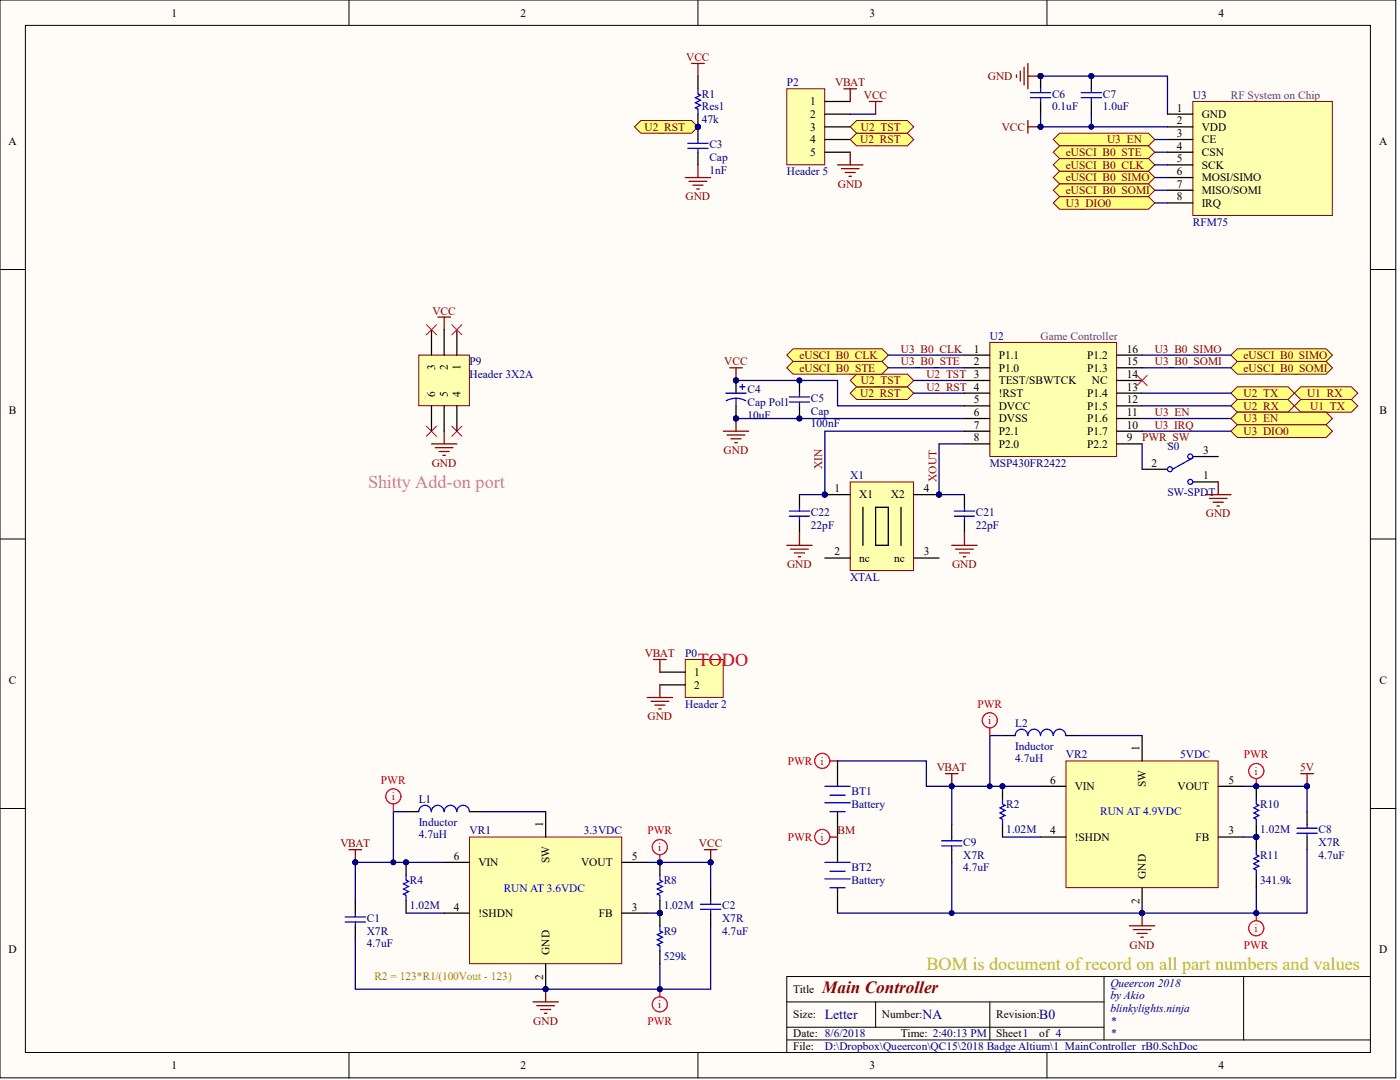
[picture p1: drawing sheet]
<svg xmlns="http://www.w3.org/2000/svg" width="466mm" height="359mm" viewBox="0 0 466 359" stroke-linecap="round" stroke-linejoin="round" font-family="sans-serif">
<defs><g id="words">
<text font-size="6.1" fill="#f0f" x="122.5" y="162.5">Shitty Add-on port</text>
<text font-size="6.1" fill="#f00" x="232.3" y="221.6">TODO</text>
<text font-size="6.1" fill="#bfbf00" x="308.4" y="322.9">BOM is document of record on all part numbers and values</text>
<text font-size="5.7" fill="#800000" x="273.7" y="330.6">Main Controller</text>
<g font-size="4.6" fill="#000080">
<text x="274.6" y="339.3">Letter</text>
<text x="307.1" y="339.3">NA</text>
<text x="346" y="339.3">B0</text>
</g>
<g font-size="3.8">
<text x="57.1" y="5.5">1</text>
<text x="173.3" y="5.5">2</text>
<text x="289.4" y="5.5">3</text>
<text x="405.6" y="5.5">4</text>
<text x="269.7" y="35">1</text>
<text x="269.7" y="39.3">2</text>
<text x="391.8" y="37.2">1</text>
<text x="391.8" y="41.4">2</text>
<text x="400" y="39.3">GND</text>
<text x="269.7" y="43.5">3</text>
<text x="269.7" y="47.7">4</text>
<text x="391.8" y="45.6">3</text>
<text x="400" y="43.5">VDD</text>
<text x="400" y="47.7">CE</text>
<text x="2.8" y="48.3">A</text>
<text x="269.7" y="51.9">5</text>
<text x="391.8" y="49.8">4</text>
<text x="400" y="51.9">CSN</text>
<text x="459" y="48.3">A</text>
<text x="391.8" y="54">5</text>
<text x="391.8" y="58.3">6</text>
<text x="400" y="56.1">SCK</text>
<text x="391.8" y="62.5">7</text>
<text x="400" y="60.4">MOSI/SIMO</text>
<text x="400" y="64.6">MISO/SOMI</text>
<text x="391.8" y="66.7">8</text>
<text x="400" y="68.8">IRQ</text>
<text x="324.2" y="117.4">1</text>
<text x="332.4" y="119.5">P1.1</text>
<text x="361.9" y="119.5">P1.2</text>
<text x="375.1" y="117.4">16</text>
<text x="144.9" y="123.1" transform="rotate(-90 144.9 123.1)">3</text>
<text x="149.1" y="123.1" transform="rotate(-90 149.1 123.1)">2</text>
<text x="153.3" y="123.1" transform="rotate(-90 153.3 123.1)">1</text>
<text x="324.2" y="121.6">2</text>
<text x="332.4" y="123.7">P1.0</text>
<text x="361.9" y="123.7">P1.3</text>
<text x="375.1" y="125.8">14</text>
<text x="375.1" y="121.6">15</text>
<text x="332.4" y="127.9">TEST/SBWTCK</text>
<text x="363.5" y="127.9">NC</text>
<text x="375.1" y="130">13</text>
<text x="3" y="138">B</text>
<text x="144.9" y="132.1" transform="rotate(-90 144.9 132.1)">6</text>
<text x="149.1" y="132.1" transform="rotate(-90 149.1 132.1)">5</text>
<text x="153.3" y="132.1" transform="rotate(-90 153.3 132.1)">4</text>
<text x="324.2" y="134.2">5</text>
<text x="332.4" y="132.1">!RST</text>
<text x="332.4" y="136.4">DVCC</text>
<text x="361.9" y="136.4">P1.5</text>
<text x="361.9" y="132.1">P1.4</text>
<text x="375.1" y="134.2">12</text>
<text x="459.2" y="138">B</text>
<text x="324.2" y="138.5">6</text>
<text x="324.2" y="142.7">7</text>
<text x="332.4" y="140.6">DVSS</text>
<text x="361.9" y="140.6">P1.6</text>
<text x="375.1" y="142.7">10</text>
<text x="375.1" y="138.5">11</text>
<text x="324.2" y="146.9">8</text>
<text x="332.4" y="144.8">P2.1</text>
<text x="332.4" y="149">P2.0</text>
<text x="361.9" y="149">P2.2</text>
<text x="361.9" y="144.8">P1.7</text>
<text x="375.1" y="146.9">9</text>
<text x="383.3" y="155.3">2</text>
<text x="400.4" y="151.1">3</text>
<text x="400.4" y="159.6">1</text>
<text x="277.7" y="163.8">1</text>
<text x="286" y="165.9">X1</text>
<text x="296.5" y="165.9">X2</text>
<text x="307.5" y="163.8">4</text>
<text x="277.7" y="184.9">2</text>
<text x="307.5" y="184.9">3</text>
<text x="286" y="187">nc</text>
<text x="297.6" y="187">nc</text>
<text x="3" y="227.7">C</text>
<text x="231.1" y="225">1</text>
<text x="459.2" y="227.7">C</text>
<text x="231.1" y="229.2">2</text>
<text x="379.3" y="249.9" transform="rotate(-90 379.3 249.9)">1</text>
<text x="349.5" y="260.9">6</text>
<text x="357.8" y="263">VIN</text>
<text x="381.4" y="261.9" transform="rotate(-90 381.4 261.9)">SW</text>
<text x="392" y="263">VOUT</text>
<text x="408.9" y="260.9">5</text>
<text x="180.8" y="275.2" transform="rotate(-90 180.8 275.2)">1</text>
<text x="349.5" y="277.8">4</text>
<text x="357.8" y="279.9">!SHDN</text>
<text x="397.9" y="279.9">FB</text>
<text x="408.9" y="277.8">3</text>
<text x="151" y="286.2">6</text>
<text x="182.9" y="287.3" transform="rotate(-90 182.9 287.3)">SW</text>
<text x="210.4" y="286.2">5</text>
<text x="159.3" y="288.3">VIN</text>
<text x="193.4" y="288.3">VOUT</text>
<text x="381.4" y="292.5" transform="rotate(-90 381.4 292.5)">GND</text>
<text x="151" y="303.1">4</text>
<text x="159.3" y="305.2">!SHDN</text>
<text x="199.4" y="305.2">FB</text>
<text x="210.4" y="303.1">3</text>
<text x="379.3" y="300.8" transform="rotate(-90 379.3 300.8)">2</text>
<text x="2.8" y="317.4">D</text>
<text x="182.9" y="317.9" transform="rotate(-90 182.9 317.9)">GND</text>
<text x="459" y="317.4">D</text>
<text x="180.8" y="326.1" transform="rotate(-90 180.8 326.1)">2</text>
<text x="264" y="330.5">Title</text>
<text x="264" y="339">Size:</text>
<text x="293.6" y="339">Number:</text>
<text x="331.6" y="339">Revision:</text>
<text x="264" y="345.3">Date: 8/6/2018</text>
<text x="299.9" y="345.3">Time: 2:40:13 PM</text>
<text x="331.6" y="345.3">Sheet1</text>
<text x="346" y="345.3">of 4</text>
<text x="264" y="349.5">File:</text>
<text x="57.1" y="355.9">1</text>
<text x="173.3" y="355.9">2</text>
<text x="289.4" y="355.9">3</text>
<text x="405.6" y="355.9">4</text>
</g>
<g font-size="3.8" fill="#800000">
<text x="228.4" y="20.3">VCC</text>
<text x="278" y="28.7">VBAT</text>
<text x="328.8" y="26.6">GND</text>
<text x="287.5" y="32.9">VCC</text>
<text x="214.5" y="43.5">U2_RST</text>
<text x="286.4" y="47.7">U2_RST</text>
<text x="286.6" y="43.5">U2_TST</text>
<text x="333.5" y="43.5">VCC</text>
<text x="368.5" y="47.7">U3_EN</text>
<text x="354.8" y="51.9">eUSCI_B0_STE</text>
<text x="354.8" y="56.1">eUSCI_B0_CLK</text>
<text x="278.9" y="62.5">GND</text>
<text x="354.8" y="60.4">eUSCI_B0_SIMO</text>
<text x="354.8" y="64.6">eUSCI_B0_SOMI</text>
<text x="228.2" y="66.7">GND</text>
<text x="354.8" y="68.8">U3_DIO0</text>
<text x="143.9" y="104.7">VCC</text>
<text x="266.1" y="119.5">eUSCI_B0_CLK</text>
<text x="299.9" y="117.4">U3_B0_CLK</text>
<text x="384.4" y="117.4">U3_B0_SIMO</text>
<text x="414" y="119.5">eUSCI_B0_SIMO</text>
<text x="241.1" y="121.6">VCC</text>
<text x="266.1" y="123.7">eUSCI_B0_STE</text>
<text x="299.9" y="121.6">U3_B0_STE</text>
<text x="308.4" y="125.8">U2_TST 3</text>
<text x="384.4" y="121.6">U3_B0_SOMI</text>
<text x="414" y="123.7">eUSCI_B0_SOMI</text>
<text x="286.6" y="127.9">U2_TST</text>
<text x="308.4" y="130">U2_RST 4</text>
<text x="286.4" y="132.1">U2_RST</text>
<text x="414" y="136.4">U2_RX</text>
<text x="414" y="132.1">U2_TX</text>
<text x="435.1" y="132.1">U1_RX</text>
<text x="436.1" y="136.4">U1_TX</text>
<text x="384.4" y="138.5">U3_EN</text>
<text x="384.4" y="142.7">U3_IRQ</text>
<text x="414" y="140.6">U3_EN</text>
<text x="380.2" y="146.9">PWR_SW</text>
<text x="414" y="144.8">U3_DIO0</text>
<text x="143.7" y="155.3">GND</text>
<text x="240.9" y="151.1">GND</text>
<text x="273.7" y="156.2" transform="rotate(-90 273.7 156.2)">XIN</text>
<text x="311.7" y="160.4" transform="rotate(-90 311.7 160.4)">XOUT</text>
<text x="401.4" y="172.2">GND</text>
<text x="262" y="189.1">GND</text>
<text x="316.9" y="189.1">GND</text>
<text x="214.7" y="218.7">VBAT</text>
<text x="215.5" y="239.8">GND</text>
<text x="311.8" y="256.7">VBAT</text>
<text x="432.8" y="256.7">5V</text>
<text x="113.3" y="282">VBAT</text>
<text x="232.6" y="282">VCC</text>
<text x="278.8" y="277.8">BM</text>
<text x="376" y="315.8">GND</text>
<text x="177.5" y="341.1">GND</text>
</g>
<g font-size="3.8" fill="#000080">
<text x="261.9" y="28.7">P2</text>
<text x="233.6" y="32.5">R1</text>
<text x="350.2" y="32.5">C6</text>
<text x="367.1" y="32.5">C7</text>
<text x="397.1" y="32.9">U3</text>
<text x="233.6" y="41">47k</text>
<text x="233.6" y="36.7">Res1</text>
<text x="350.2" y="36.7">0.1uF</text>
<text x="367.1" y="36.7">1.0uF</text>
<text x="236.1" y="49.4">C3</text>
<text x="236.1" y="53.6">Cap</text>
<text x="236.1" y="57.8">1nF</text>
<text x="261.9" y="58.3">Header 5</text>
<text x="397.1" y="75.1">RFM75</text>
<text x="329.5" y="113.1">U2</text>
<text x="156.3" y="121.6">P9</text>
<text x="156.3" y="125.8">Header 3X2A</text>
<text x="248.8" y="130.9">C4</text>
<text x="248.8" y="135.1">Cap Pol1</text>
<text x="269.9" y="133.8">C5</text>
<text x="248.8" y="139.3">10uF</text>
<text x="269.9" y="142.3">100nF</text>
<text x="269.9" y="138">Cap</text>
<text x="388.6" y="149.9">S0</text>
<text x="329.5" y="155.3">MSP430FR2422</text>
<text x="283" y="159.6">X1</text>
<text x="388.6" y="165.1">SW-SPDT</text>
<text x="269.9" y="171.8">C22</text>
<text x="324.8" y="171.8">C21</text>
<text x="269.9" y="176">22pF</text>
<text x="324.8" y="176">22pF</text>
<text x="283" y="193.3">XTAL</text>
<text x="228.1" y="218.7">P0</text>
<text x="228.1" y="235.6">Header 2</text>
<text x="337.9" y="241.9">L2</text>
<text x="337.9" y="249.5">Inductor</text>
<text x="337.9" y="253.7">4.7uH</text>
<text x="354.8" y="252.4">VR2</text>
<text x="392.8" y="252.4">5VDC</text>
<text x="139.4" y="267.2">L1</text>
<text x="283.4" y="264.7">BT1</text>
<text x="283.4" y="268.9">Battery</text>
<text x="335" y="268.9">R2</text>
<text x="419.5" y="268.9">R10</text>
<text x="139.4" y="274.8">Inductor</text>
<text x="139.4" y="279">4.7uH</text>
<text x="156.3" y="277.8">VR1</text>
<text x="194.3" y="277.8">3.3VDC</text>
<text x="320.6" y="281.6">C9</text>
<text x="335" y="277.3">1.02M</text>
<text x="419.5" y="277.3">1.02M</text>
<text x="438.9" y="277.3">C8</text>
<text x="438.9" y="281.6">X7R</text>
<text x="320.6" y="285.8">X7R</text>
<text x="419.5" y="285.8">R11</text>
<text x="438.9" y="285.8">4.7uF</text>
<text x="283.4" y="290">BT2</text>
<text x="320.6" y="290">4.7uF</text>
<text x="136.4" y="294.2">R4</text>
<text x="220.9" y="294.2">R8</text>
<text x="283.4" y="294.2">Battery</text>
<text x="419.5" y="294.2">341.9k</text>
<text x="136.4" y="302.7">1.02M</text>
<text x="220.9" y="302.7">1.02M</text>
<text x="240.4" y="302.7">C2</text>
<text x="122.1" y="306.9">C1</text>
<text x="122.1" y="311.1">X7R</text>
<text x="220.9" y="311.1">R9</text>
<text x="240.4" y="311.1">4.7uF</text>
<text x="240.4" y="306.9">X7R</text>
<text x="122.1" y="315.3">4.7uF</text>
<text x="220.9" y="319.6">529k</text>
<text x="369.6" y="328.4">Queercon 2018</text>
<text x="369.6" y="332.6">byAkio</text>
<text x="369.6" y="336.9">blinkylights.ninja</text>
<text x="369.6" y="341.1">*</text>
<text x="369.6" y="345.3">*</text>
<text x="274.6" y="349.5">D:\Dropbox\Queercon\QC15\2018 Badge Altium\1_MainController_rB0.SchDoc</text>
</g>
<g font-size="3.8" fill="#800080">
<text x="409.7" y="32.9">RF System on Chip</text>
<text x="346.4" y="113.1">Game Controller</text>
</g>
<g font-size="3.8" fill="#f00">
<text x="325.3" y="235.6">PWR</text>
<text x="328.9" y="241">i</text>
<text x="262.2" y="254.5">PWR</text>
<text x="273.2" y="254.5">i</text>
<text x="414.1" y="252.4">PWR</text>
<text x="417.6" y="257.9">i</text>
<text x="126.8" y="260.9">PWR</text>
<text x="130.4" y="266.4">i</text>
<text x="215.5" y="277.8">PWR</text>
<text x="262.2" y="279.9">PWR</text>
<text x="273.2" y="279.9">i</text>
<text x="219.1" y="283.3">i</text>
<text x="417.6" y="310.3">i</text>
<text x="414.1" y="315.8">PWR</text>
<text x="219.1" y="335.6">i</text>
<text x="215.5" y="341.1">PWR</text>
</g>
<g font-size="3.8" fill="#00f">
<text x="366.2" y="271.4">RUN AT 4.9VDC</text>
<text x="167.7" y="296.8">RUN AT 3.6VDC</text>
</g>
<text font-size="3.8" fill="#808000" x="124.6" y="326.3">R2 = 123*R1/(100Vout - 123)</text>
</g></defs>
<g fill="#fffcf8" stroke="#000" stroke-width=".33">
<path d="M0 0h464.6v358.8h-464.6z"/>
<path d="M8.4 8.4h447.8v341.9h-447.8z"/>
</g>
<g fill="none" stroke="#000" stroke-width=".33">
<path d="M116.2 0v8.4M232.3 0v8.4M348.5 0v8.4M0 89.7h8.4M456.2 89.7h8.5M0 179.4h8.4M456.2 179.4h8.5M0 269.1h8.4M456.2 269.1h8.5M261.9 333.5h105.6M291.5 333.5v8.4M329.5 333.5v12.6"/>
<path d="M367.5 325v21.1M414 325h-152.1v25.4M456.2 325h-42.2v21.1M116.2 350.4v8.4M232.3 350.4v8.4M261.9 346.1h194.3M261.9 341.9h105.6M348.5 350.4v8.4"/>
</g>
<path d="M397.1 33.8h46.4v37.9h-46.4z" fill="#ffffb0" stroke="#800000" stroke-width=".33"/>
<path d="M346.4 25.3v4.3M346.4 33.8v4.2M363.3 25.3v4.3M363.3 33.8v4.2M388.6 38h8.5M388.6 42.2h8.5M388.6 46.4h8.5M388.6 50.7h8.5M388.6 54.9h8.5M388.6 59.1h8.5M388.6 63.3h8.5M388.6 67.5h8.5" fill="none" stroke="#000" stroke-width=".42"/>
<g fill="#000080" stroke="#000080" stroke-width=".33">
<circle cx="346.4" cy="25.3" r=".82"/>
<circle cx="363.3" cy="25.3" r=".82"/>
<circle cx="363.3" cy="42.2" r=".82"/>
<circle cx="346.4" cy="42.2" r=".82"/>
</g>
<path d="M343 30.8h6.8M343 32.5h6.8M346.4 29.6v1.2M346.4 32.5v1.3M359.9 30.8h6.8M359.9 32.5h6.8M363.3 29.6v1.2M363.3 32.5v1.3" fill="none" stroke="#00f" stroke-width=".42"/>
<path d="M346.4 25.3h42.2v12.7M363.3 38v4.2" fill="none" stroke="#000080" stroke-width=".42"/>
<path d="M338.4 24.9v.9M339.6 23.6v3.4M340.9 22.4v5.9M342.2 21.1v8.5M342.2 25.3h4.2M342.2 40.1v4.2M342.2 42.2h4.2" fill="none" stroke="#800000" stroke-width=".42"/>
<g fill="#ffff80" stroke="#800000" stroke-width=".33">
<path d="M350.6 46.4l2.1-2.1h29.6l2.1 2.1-2.1 2.2h-29.6z" fill-rule="evenodd"/>
<path d="M350.6 67.5l2.1-2.1h29.6l2.1 2.1-2.1 2.2h-29.6z" fill-rule="evenodd"/>
<path d="M350.6 59.1l2.1-2.1h29.6l2.1 2.1-2.1 2.1h-29.6z" fill-rule="evenodd"/>
<path d="M350.6 63.3l2.1-2.1h29.6l2.1 2.1-2.1 2.1h-29.6z" fill-rule="evenodd"/>
</g>
<path d="M384.4 59.1h4.2M384.4 63.3h4.2M384.4 67.5h4.2" fill="none" stroke="#000080" stroke-width=".42"/>
<path d="M350.6 54.9l2.1-2.1h29.6l2.1 2.1-2.1 2.1h-29.6z" fill-rule="evenodd" fill="#ffff80" stroke="#800000" stroke-width=".33"/>
<path d="M384.4 50.7h4.2M384.4 54.9h4.2M384.4 46.4h4.2" fill="none" stroke="#000080" stroke-width=".42"/>
<path d="M350.6 50.7l2.1-2.1h29.6l2.1 2.1-2.1 2.1h-29.6z" fill-rule="evenodd" fill="#ffff80" stroke="#800000" stroke-width=".33"/>
<path d="M346.4 38v4.2h42.2" fill="none" stroke="#000080" stroke-width=".42"/>
<circle cx="346.4" cy="42.2" r=".82" fill="#000080" stroke="#000080" stroke-width=".33"/>
<path d="M354.8 253.3h50.7v42.1h-50.7z" fill="#ffffb0" stroke="#800000" stroke-width=".33"/>
<g fill="none" stroke="#000" stroke-width=".42">
<path d="M380.2 156.2h8.4M397.1 152h8.4M397.1 160.4h8.4M333.7 244.8h4.2M354.8 244.8h4.3M380.2 244.8v8.5M278.8 278.6v8.4M316.8 274.4v4.2M333.7 261.7v4.2M333.7 274.4v4.2M346.4 278.6h8.4M346.4 261.7h8.4"/>
<path d="M405.5 278.6h8.5M405.5 261.7h8.5M418.2 261.7v4.2M418.2 274.4v8.4M435.1 270.2v4.2M435.1 278.6v4.2M278.8 295.5v8.4M316.8 282.8v4.2M380.2 295.5v8.4M418.2 291.3v4.2"/>
</g>
<g fill="#000080" stroke="#000080" stroke-width=".33">
<circle cx="380.2" cy="303.9" r=".82"/>
<circle cx="333.7" cy="261.7" r=".82"/>
<circle cx="329.5" cy="261.7" r=".82"/>
<circle cx="435.1" cy="261.7" r=".82"/>
<circle cx="316.8" cy="261.7" r=".82"/>
<circle cx="418.2" cy="261.7" r=".82"/>
<circle cx="418.2" cy="278.6" r=".82"/>
<circle cx="418.2" cy="303.9" r=".82"/>
<circle cx="316.8" cy="303.9" r=".82"/>
</g>
<g fill="none" stroke="#00f" stroke-width=".42">
<path d="M397.1 152.4l-6.8 3.8M342.1 244.8a2.09 2.09 0 0 0-2.1-2.1 2.09 2.09 0 0 0-2.1 2.1M354.8 244.8a2.11 2.11 0 0 0-2.1-2.1 2.11 2.11 0 0 0-2.1 2.1 2.11 2.11 0 0 0-2.2-2.1 2.11 2.11 0 0 0-2.1 2.1 2.09 2.09 0 0 0-2.1-2.1 2.09 2.09 0 0 0-2 2.1M313.4 279.9h6.8M316.8 278.6v1.3M333.7 265.9v1.7l.9 .5-1.7 .8 1.7 .8-1.7 .9 1.7 .8-1.7 .9 .8 .4v1.7M418.2 265.9v1.7l.8 .5-1.7 .8 1.7 .8-1.7 .9 1.7 .8-1.7 .9 .9 .4v1.7M431.7 275.7h6.8M431.7 277.3h6.8M435.1 274.4v1.3M435.1 277.3v1.3M274.6 292.5h8.4"/>
<path d="M274.6 287h8.4M276.3 290h5M276.3 295.5h5M313.4 281.6h6.8M316.8 281.6v1.2M418.2 282.8v1.7l.8 .4-1.7 .9 1.7 .8-1.7 .9 1.7 .8-1.7 .9 .9 .4v1.7"/>
<circle cx="389.4" cy="156.2" r=".82"/>
<circle cx="396.2" cy="151.9" r=".82"/>
<circle cx="396.2" cy="160.4" r=".82"/>
</g>
<path d="M314.7 257.5h4.2M316.8 257.5v4.2M433 257.5h4.2M435.1 257.5v4.2M375.9 308.2h8.5M377.2 309.4h5.9M378.5 310.7h3.4M379.8 312h.8M380.2 303.9v4.3" fill="none" stroke="#800000" stroke-width=".42"/>
<path d="M333.7 244.8h-4.2v16.9M359.1 244.8h21.1M316.8 261.7v12.7M333.7 278.6h12.7M414 278.6h4.2M316.8 287v16.9M418.2 295.5v8.4M435.1 282.8v21.1h-156.3" fill="none" stroke="#000080" stroke-width=".42"/>
<g fill="none" stroke="#f00" stroke-width=".42">
<path d="M276.3 253.3h2.5M329.5 242.3v2.5M418.2 259.2v2.5M418.2 303.9v2.6"/>
<circle cx="329.5" cy="239.8" r="2.51"/>
<circle cx="273.7" cy="253.3" r="2.51"/>
<circle cx="418.2" cy="256.6" r="2.51"/>
<circle cx="418.2" cy="309" r="2.51"/>
</g>
<path d="M156.3 278.6h50.6v42.2h-50.6z" fill="#ffffb0" stroke="#800000" stroke-width=".33"/>
<g fill="none" stroke="#000" stroke-width=".42">
<path d="M135.2 270.2h4.2M156.3 270.2h4.2M181.6 270.2v8.4M118.3 299.7v4.2M135.2 287v4.3M135.2 299.7v4.2M147.8 287h8.5M207 287h8.4M219.7 287v4.3M219.7 299.7v8.5M236.6 295.5v4.2M118.3 308.2v4.2"/>
<path d="M147.8 303.9h8.5M207 303.9h8.4M219.7 316.6v4.2M236.6 303.9v4.3M181.6 320.8v8.5"/>
</g>
<g fill="#000080" stroke="#000080" stroke-width=".33">
<circle cx="181.6" cy="329.2" r=".82"/>
<circle cx="135.2" cy="287" r=".82"/>
<circle cx="130.9" cy="287" r=".82"/>
<circle cx="236.5" cy="287" r=".82"/>
<circle cx="118.3" cy="287" r=".82"/>
<circle cx="219.6" cy="287" r=".82"/>
<circle cx="219.6" cy="303.9" r=".82"/>
<circle cx="219.6" cy="329.2" r=".82"/>
</g>
<g fill="none" stroke="#00f" stroke-width=".42">
<path d="M143.6 270.2a2.09 2.09 0 0 0-2.1-2.1 2.09 2.09 0 0 0-2.1 2.1M147.8 270.2a2.09 2.09 0 0 0-2.1-2.1 2.09 2.09 0 0 0-2.1 2.1M156.3 270.2a2.11 2.11 0 0 0-2.2-2.1 2.11 2.11 0 0 0-2.1 2.1 2.09 2.09 0 0 0-2.1-2.1 2.09 2.09 0 0 0-2.1 2.1M135.2 291.3v1.7l.8 .4-1.7 .8 1.7 .9-1.7 .8 1.7 .9-1.7 .8 .9 .4v1.7M219.7 291.3v1.7l.8 .4-1.7 .8 1.7 .9-1.7 .8 1.7 .9-1.7 .8 .9 .4v1.7M236.6 299.7v1.3M114.9 305.2h6.8M114.9 306.9h6.8M118.3 303.9v1.3M118.3 306.9v1.3M219.7 308.2v1.6l.8 .5-1.7 .8 1.7 .9-1.7 .8 1.7 .8-1.7 .9 .9 .4v1.7M233.2 301h6.7"/>
<path d="M233.2 302.7h6.7M236.6 302.7v1.2"/>
</g>
<path d="M116.2 282.8h4.2M118.3 282.8v4.2M234.4 282.8h4.3M236.6 282.8v4.2M177.4 333.5h8.5M178.7 334.7h5.9M179.9 336h3.4M181.2 337.3h.9M181.6 329.3v4.2" fill="none" stroke="#800000" stroke-width=".42"/>
<path d="M135.2 270.2h-4.3v16.8M160.5 270.2h21.1M135.2 303.9h12.6M215.4 303.9h4.3M236.6 308.2v21.1h-118.3v-16.9M219.7 320.8v8.5" fill="none" stroke="#000080" stroke-width=".42"/>
<g fill="none" stroke="#f00" stroke-width=".42">
<path d="M130.9 267.6v2.6M219.7 284.5v2.5M219.7 329.3v2.5"/>
<circle cx="130.9" cy="265.1" r="2.51"/>
<circle cx="219.6" cy="282" r="2.51"/>
<circle cx="219.6" cy="334.3" r="2.51"/>
</g>
<path d="M329.5 114h42.2v37.9h-42.2z" fill="#ffffb0" stroke="#800000" stroke-width=".33"/>
<g fill="none" stroke="#000" stroke-width=".42">
<path d="M321 118.2h8.5M371.7 118.2h8.5M245 126.6v4.3M245 135.1v4.2M266.1 126.6v4.3M266.1 135.1v4.2M321 122.4h8.5M321 126.6h8.5M321 130.9h8.5M321 135.1h8.5M321 139.3h8.5M371.7 122.4h8.5"/>
<path d="M371.7 126.6h8.5M371.7 130.9h8.5M371.7 135.1h8.5M371.7 139.3h8.5M321 143.5h8.5M321 147.7h8.5M371.7 143.5h8.5M371.7 147.7h8.5M266.1 164.6v4.3M266.1 173.1v4.2M321 164.6v4.3M321 173.1v4.2"/>
</g>
<g fill="#000080" stroke="#000080" stroke-width=".33">
<circle cx="245" cy="126.6" r=".82"/>
<circle cx="245" cy="139.3" r=".82"/>
<circle cx="266.1" cy="139.3" r=".82"/>
<circle cx="266.1" cy="126.6" r=".82"/>
</g>
<g fill="none" stroke="#00f" stroke-width=".42">
<path d="M241.6 130.9h6.8M245 132.6l1.7 .2 1.6 .6M245 132.6l-1.7 .2-1.6 .6M245 132.6v2.5M246.3 128.8h1.7M247.1 127.9v1.7M262.7 132.1h6.8M262.7 133.8h6.8M266.1 130.9v1.2M266.1 133.8v1.3M262.7 170.1h6.8M262.7 171.8h6.8"/>
<path d="M266.1 168.9v1.2M266.1 171.8v1.3M317.7 170.1h6.7M317.7 171.8h6.7M321 168.9v1.2M321 171.8v1.3"/>
</g>
<path d="M245 126.6h33.8v8.5h42.2M245 139.3h76" fill="none" stroke="#000080" stroke-width=".42"/>
<g fill="none" stroke="#800000" stroke-width=".42">
<path d="M242.9 122.4h4.2M245 122.4v4.2M245 139.3v4.2M240.8 143.5h8.4M242 144.8h6M243.3 146.1h3.4M244.6 147.3h.8M266.1 177.3v4.2M321 177.3v4.2M261.9 181.5h8.4M263.2 182.8h5.9M264.4 184.1h3.4"/>
<path d="M265.7 185.3h.8M316.8 181.5h8.5M318.1 182.8h5.9M319.3 184.1h3.4M320.6 185.3h.9"/>
</g>
<path d="M283 160.4h21.1v29.5h-21.1z" fill="#ffffb0" stroke="#800000" stroke-width=".33"/>
<path d="M274.6 164.6h8.4M287.2 168.9v12.6M291.5 168.9h4.2v12.6h-4.2zM299.9 168.9v12.6M304.1 164.6h8.5M274.6 185.7h8.4M304.1 185.7h8.5" fill="none" stroke="#000" stroke-width=".42"/>
<g fill="#000080" stroke="#000080" stroke-width=".33">
<circle cx="274.5" cy="164.6" r=".82"/>
<circle cx="312.6" cy="164.6" r=".82"/>
</g>
<path d="M304.1 130.9h16.9" fill="none" stroke="#000080" stroke-width=".42"/>
<g fill="#ffff80" stroke="#800000" stroke-width=".33">
<path d="M283 130.9l2.1-2.1h16.9l2.1 2.1-2.1 2.1h-16.9z" fill-rule="evenodd"/>
<path d="M283 126.6l2.1-2.1h16.9l2.1 2.1-2.1 2.2h-16.9z" fill-rule="evenodd"/>
</g>
<path d="M304.1 126.6h16.9" fill="none" stroke="#000080" stroke-width=".42"/>
<path d="M211.2 42.2l2.1-2.1h16.9l2.1 2.1-2.1 2.1h-16.9z" fill-rule="evenodd" fill="#ffff80" stroke="#800000" stroke-width=".33"/>
<circle cx="232.3" cy="42.2" r=".82" fill="#000080" stroke="#000080" stroke-width=".33"/>
<path d="M232.3 25.3v4.3M232.3 38v8.4M232.3 50.7v4.2" fill="none" stroke="#000" stroke-width=".42"/>
<path d="M232.3 29.6v1.6l.9 .5-1.7 .8 1.7 .9-1.7 .8 1.7 .8-1.7 .9 .8 .4v1.7M228.9 47.7h6.8M228.9 49.4h6.8M232.3 46.4v1.3M232.3 49.4v1.3" fill="none" stroke="#00f" stroke-width=".42"/>
<path d="M230.2 21.1h4.2M232.3 21.1v4.2M228.1 59.1h8.5M232.3 54.9v4.2M229.4 60.4h5.9M230.6 61.6h3.4M231.9 62.9h.9" fill="none" stroke="#800000" stroke-width=".42"/>
<path d="M261.9 29.6h12.6v25.2h-12.6z" fill="#ffffb0" stroke="#800000" stroke-width=".33"/>
<path d="M274.6 33.8h8.4M274.6 38h8.4M274.6 42.2h8.4M274.6 46.4h8.4M274.6 50.7h8.4" fill="none" stroke="#000" stroke-width=".42"/>
<path d="M280.9 29.6h4.2M283 29.6v4.2M289.4 33.8h4.2M291.5 33.8v4.2M278.8 54.9h8.4M280.1 56.1h5.9M281.3 57.4h3.4M282.6 58.7h.8M283 50.7v4.2" fill="none" stroke="#800000" stroke-width=".42"/>
<path d="M283 38h8.5" fill="none" stroke="#000080" stroke-width=".42"/>
<g fill="#ffff80" stroke="#800000" stroke-width=".33">
<path d="M283 46.4l2.1-2.1h16.9l2.1 2.1-2.1 2.2h-16.9z" fill-rule="evenodd"/>
<path d="M283 42.2l2.1-2.1h16.9l2.1 2.1-2.1 2.1h-16.9z" fill-rule="evenodd"/>
<path d="M409.7 118.2l2.2-2.1h29.5l2.1 2.1-2.1 2.1h-29.5z" fill-rule="evenodd"/>
<path d="M409.7 122.4l2.2-2.1h29.5l2.1 2.1-2.1 2.1h-29.5z" fill-rule="evenodd"/>
<path d="M261.9 118.2l2.1-2.1h29.6l2.1 2.1-2.1 2.1h-29.6z" fill-rule="evenodd"/>
<path d="M261.9 122.4l2.1-2.1h29.6l2.1 2.1-2.1 2.1h-29.6z" fill-rule="evenodd"/>
</g>
<path d="M295.7 118.2h25.3M380.2 118.2h29.5M295.7 122.4h25.3M380.2 122.4h29.5" fill="none" stroke="#000080" stroke-width=".42"/>
<g fill="#ffff80" stroke="#800000" stroke-width=".33">
<path d="M409.7 135.1l2.2-2.1h16.9l2.1 2.1-2.1 2.1h-16.9z" fill-rule="evenodd"/>
<path d="M409.7 130.9l2.2-2.1h16.9l2.1 2.1-2.1 2.1h-16.9z" fill-rule="evenodd"/>
</g>
<path d="M380.2 130.9h29.5M380.2 135.1h29.5M380.2 139.3h29.5M380.2 143.5h29.5" fill="none" stroke="#000080" stroke-width=".42"/>
<path d="M378.5 125l3.4 3.3M381.9 125l-3.4 3.3" fill="none" stroke="#f00" stroke-width=".33"/>
<g fill="#ffff80" stroke="#800000" stroke-width=".33">
<path d="M430.9 135.1l2.1-2.1h16.9l2.1 2.1-2.1 2.1h-16.9z" fill-rule="evenodd"/>
<path d="M430.9 130.9l2.1-2.1h16.9l2.1 2.1-2.1 2.1h-16.9z" fill-rule="evenodd"/>
<path d="M409.7 139.3l2.2-2.1h29.5l2.1 2.1-2.1 2.1h-29.5z" fill-rule="evenodd"/>
<path d="M409.7 143.5l2.2-2.1h29.5l2.1 2.1-2.1 2.1h-29.5z" fill-rule="evenodd"/>
</g>
<path d="M380.2 147.7v8.5M278.8 253.3h29.6v8.4h38M414 261.7h21.1v8.5M147.8 287h-29.5v12.7M215.4 287h21.2v8.5" fill="none" stroke="#000080" stroke-width=".42"/>
<g fill="#000080" stroke="#000080" stroke-width=".33">
<circle cx="435.1" cy="261.7" r=".82"/>
<circle cx="118.3" cy="287" r=".82"/>
<circle cx="236.5" cy="287" r=".82"/>
</g>
<path d="M401.3 164.6h8.4M402.6 165.9h5.9M403.8 167.2h3.4M405.1 168.4h.8M405.5 160.4v4.2" fill="none" stroke="#800000" stroke-width=".42"/>
<path d="M278.8 253.3v8.4M278.8 270.2v8.4" fill="none" stroke="#000" stroke-width=".42"/>
<path d="M274.6 267.2h8.4M274.6 261.7h8.4M276.3 264.7h5M276.3 270.2h5" fill="none" stroke="#00f" stroke-width=".42"/>
<g fill="none" stroke="#f00" stroke-width=".42">
<path d="M276.3 278.6h2.5"/>
<circle cx="273.7" cy="278.6" r="2.51"/>
</g>
<path d="M228.1 219.5h12.6v12.6h-12.6z" fill="#ffffb0" stroke="#800000" stroke-width=".33"/>
<path d="M219.7 223.7h8.4M219.7 228h8.4" fill="none" stroke="#000" stroke-width=".42"/>
<g fill="none" stroke="#800000" stroke-width=".42">
<path d="M145.7 105.5h4.3M147.8 105.5v4.3M143.6 147.7h8.5M144.9 149h5.9M146.2 150.3h3.3M147.4 151.5h.9M147.8 143.5v4.2M217.5 219.5h4.3M219.7 219.5v4.2M215.4 232.2h8.5M216.7 233.4h5.9M218 234.7h3.3"/>
<path d="M219.2 236h.9M219.7 228v4.2"/>
</g>
<path d="M321 143.5h-46.4v21.1h-8.5M321 147.7h-8.4v16.9h8.4" fill="none" stroke="#000080" stroke-width=".42"/>
<g fill="#000080" stroke="#000080" stroke-width=".33">
<circle cx="274.5" cy="164.6" r=".82"/>
<circle cx="312.6" cy="164.6" r=".82"/>
</g>
<path d="M141.9 141.8l3.4 3.4M145.3 141.8l-3.4 3.4M150.4 141.8l3.4 3.4M153.8 141.8l-3.4 3.4" fill="none" stroke="#f00" stroke-width=".33"/>
<path d="M139.4 118.2h16.9v16.8h-16.9z" fill="#ffffb0" stroke="#800000" stroke-width=".33"/>
<path d="M143.6 109.8v8.4M147.8 109.8v8.4M152.1 109.8v8.4M143.6 135.1v8.4M147.8 135.1v8.4M152.1 135.1v8.4" fill="none" stroke="#000" stroke-width=".42"/>
<path d="M141.9 108.1l3.4 3.3M145.3 108.1l-3.4 3.3M150.4 108.1l3.4 3.3M153.8 108.1l-3.4 3.3" fill="none" stroke="#f00" stroke-width=".33"/>
<use href="#words"/>
</svg>
